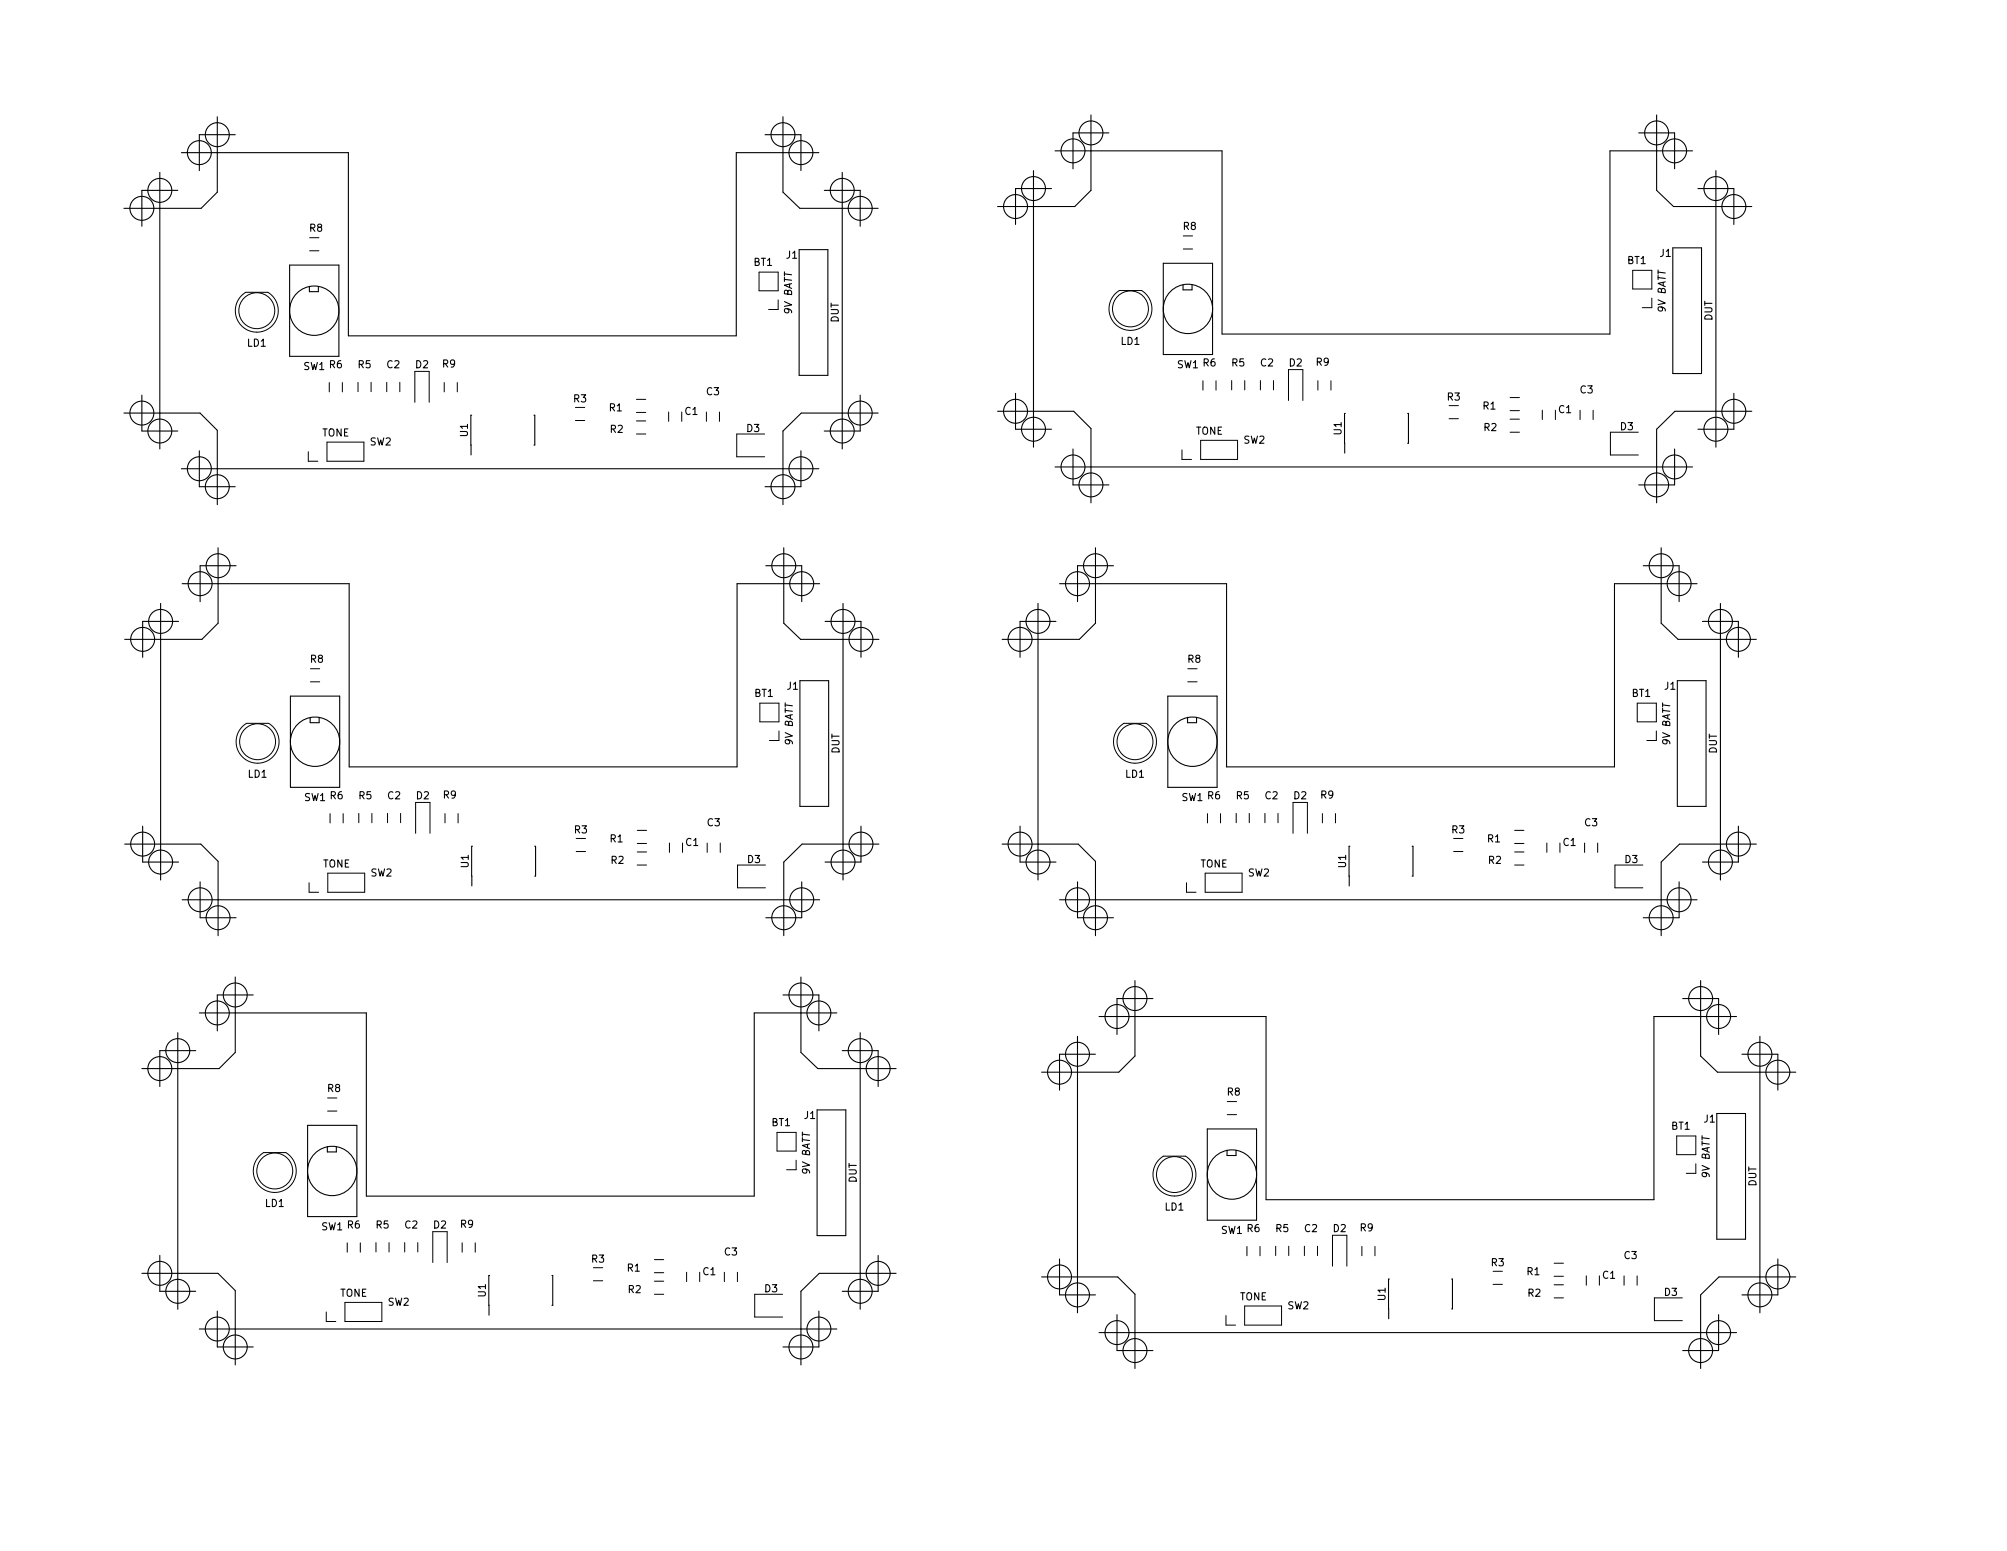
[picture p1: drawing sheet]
<svg xmlns="http://www.w3.org/2000/svg" width="279mm" height="216mm" viewBox="0 0 279 216" stroke-linecap="round" stroke-linejoin="round" font-family="sans-serif">
<defs><g id="words">
<g font-size="1.4">
<text x="43.1" y="32.3">R8</text>
<text x="109.5" y="36">J1</text>
<text x="164.7" y="32">R8</text>
<text x="231.1" y="35.7">J1</text>
<text x="104.9" y="37">BT1</text>
<text x="226.6" y="36.7">BT1</text>
<text x="110.2" y="43.7" transform="rotate(-90 110.2 43.7)">9V BATT</text>
<text x="116.8" y="44.9" transform="rotate(-90 116.8 44.9)">DUT</text>
<text x="156.1" y="48">LD1</text>
<text x="231.9" y="43.4" transform="rotate(-90 231.9 43.4)">9V BATT</text>
<text x="238.4" y="44.7" transform="rotate(-90 238.4 44.7)">DUT</text>
<text x="34.4" y="48.3">LD1</text>
<text x="42.2" y="51.5">SW1 R6</text>
<text x="49.9" y="51.3">R5</text>
<text x="53.9" y="51.3">C2</text>
<text x="57.9" y="51.3">D2</text>
<text x="61.6" y="51.2">R9</text>
<text x="163.9" y="51.3">SW1 R6</text>
<text x="171.5" y="51">R5</text>
<text x="175.5" y="51">C2</text>
<text x="179.5" y="51">D2</text>
<text x="183.2" y="50.9">R9</text>
<text x="79.9" y="56">R3</text>
<text x="84.8" y="57.3">R1</text>
<text x="95.4" y="57.7">C1</text>
<text x="98.4" y="55">C3</text>
<text x="201.5" y="55.7">R3</text>
<text x="206.5" y="57">R1</text>
<text x="206.6" y="60">R2</text>
<text x="217" y="57.5">C1</text>
<text x="220" y="54.8">C3</text>
<text x="225.6" y="59.9">D3</text>
<text x="44.8" y="60.7">TONE</text>
<text x="51.5" y="62">SW2</text>
<text x="65.1" y="60.8" transform="rotate(-90 65.1 60.8)">U1</text>
<text x="85" y="60.2">R2</text>
<text x="104" y="60.1">D3</text>
<text x="166.4" y="60.5">TONE</text>
<text x="173.1" y="61.7">SW2</text>
<text x="186.7" y="60.5" transform="rotate(-90 186.7 60.5)">U1</text>
<text x="43.2" y="92.3">R8</text>
<text x="165.4" y="92.3">R8</text>
<text x="105" y="97">BT1</text>
<text x="109.6" y="96">J1</text>
<text x="227.2" y="97">BT1</text>
<text x="231.7" y="96">J1</text>
<text x="110.4" y="103.7" transform="rotate(-90 110.4 103.7)">9V BATT</text>
<text x="116.9" y="104.9" transform="rotate(-90 116.9 104.9)">DUT</text>
<text x="232.5" y="103.7" transform="rotate(-90 232.5 103.7)">9V BATT</text>
<text x="239" y="104.9" transform="rotate(-90 239 104.9)">DUT</text>
<text x="34.5" y="108.2">LD1</text>
<text x="42.4" y="111.5">SW1 R6</text>
<text x="50" y="111.2">R5</text>
<text x="54" y="111.2">C2</text>
<text x="58" y="111.2">D2</text>
<text x="61.7" y="111.1">R9</text>
<text x="156.7" y="108.2">LD1</text>
<text x="164.5" y="111.5">SW1 R6</text>
<text x="172.1" y="111.2">R5</text>
<text x="176.1" y="111.2">C2</text>
<text x="180.1" y="111.2">D2</text>
<text x="183.9" y="111.1">R9</text>
<text x="80" y="116">R3</text>
<text x="84.9" y="117.2">R1</text>
<text x="95.5" y="117.8">C1</text>
<text x="98.5" y="115">C3</text>
<text x="202.1" y="116">R3</text>
<text x="207.1" y="117.2">R1</text>
<text x="217.6" y="117.8">C1</text>
<text x="220.6" y="115">C3</text>
<text x="44.9" y="120.8">TONE</text>
<text x="51.6" y="122">SW2</text>
<text x="65.2" y="120.8" transform="rotate(-90 65.2 120.8)">U1</text>
<text x="85.1" y="120.2">R2</text>
<text x="104.1" y="120.1">D3</text>
<text x="167.1" y="120.8">TONE</text>
<text x="173.7" y="122">SW2</text>
<text x="187.4" y="120.8" transform="rotate(-90 187.4 120.8)">U1</text>
<text x="207.2" y="120.2">R2</text>
<text x="226.2" y="120.1">D3</text>
<text x="45.6" y="152">R8</text>
<text x="112" y="155.8">J1</text>
<text x="170.9" y="152.5">R8</text>
<text x="107.4" y="156.8">BT1</text>
<text x="232.7" y="157.2">BT1</text>
<text x="237.2" y="156.2">J1</text>
<text x="36.9" y="168">LD1</text>
<text x="112.8" y="163.4" transform="rotate(-90 112.8 163.4)">9V BATT</text>
<text x="119.2" y="164.7" transform="rotate(-90 119.2 164.7)">DUT</text>
<text x="238" y="163.9" transform="rotate(-90 238 163.9)">9V BATT</text>
<text x="244.5" y="165.2" transform="rotate(-90 244.5 165.2)">DUT</text>
<text x="44.7" y="171.3">SW1 R6</text>
<text x="52.4" y="171">R5</text>
<text x="56.4" y="171">C2</text>
<text x="60.4" y="171">D2</text>
<text x="64.1" y="170.9">R9</text>
<text x="162.2" y="168.5">LD1</text>
<text x="170" y="171.7">SW1 R6</text>
<text x="177.6" y="171.5">R5</text>
<text x="181.6" y="171.5">C2</text>
<text x="185.6" y="171.5">D2</text>
<text x="189.4" y="171.4">R9</text>
<text x="82.4" y="175.7">R3</text>
<text x="87.3" y="177">R1</text>
<text x="87.5" y="180">R2</text>
<text x="97.9" y="177.5">C1</text>
<text x="100.9" y="174.8">C3</text>
<text x="106.5" y="179.9">D3</text>
<text x="207.6" y="176.3">R3</text>
<text x="212.6" y="177.5">R1</text>
<text x="223.1" y="178">C1</text>
<text x="226.1" y="175.3">C3</text>
<text x="47.3" y="180.5">TONE</text>
<text x="54" y="181.7">SW2</text>
<text x="67.6" y="180.5" transform="rotate(-90 67.6 180.5)">U1</text>
<text x="172.6" y="181">TONE</text>
<text x="179.2" y="182.3">SW2</text>
<text x="192.9" y="181" transform="rotate(-90 192.9 181)">U1</text>
<text x="212.7" y="180.5">R2</text>
<text x="231.7" y="180.4">D3</text>
</g>
</g></defs>
<g fill="none" stroke="#000" stroke-width=".15">
<path d="M30.2 16.2v10.6l-2.2 2.2h-10.7M32.7 18.8h-4.9v5M106.5 18.8h5v5M109 16.2v10.6l2.4 2.2h10.8M151.9 16v10.5l-2.3 2.3h-10.7M154.4 18.5h-5v5M228.1 18.5h5v5M230.6 16v10.5l2.4 2.3h10.9M22.2 24v38.5M24.7 26.5h-5v5M25.2 21.2h23.3v25.5h54v-25.5h11.5M40.3 36.9h6.9v12.7h-6.9z"/>
<path d="M43.1 39.9v.7h1.2v-.7M111.2 34.8h4v17.5h-4zM114.8 26.5h5v5M117.2 24v38.5M143.9 23.8v38.5M146.4 26.2h-5v5M146.9 21h23.2v25.5h54v-25.5h11.5M161.9 36.6h6.9v12.7h-6.9zM164.7 39.6v.7h1.2v-.7M232.9 34.5h4v17.5h-4zM236.4 26.2h5v5M238.9 23.8v38.5"/>
<path d="M17.3 57.5h10.6l2.3 2.4v10.4M19.7 55v5h5M65.7 57.8h-.1v5.5M74.3 57.8h.1v4.2h-.1M119.8 55v5h-5M122.2 57.5h-10.7l-2.5 2.5v10.3M138.9 57.3h10.6l2.4 2.4v10.3M141.4 54.7v5h5M187.3 57.6h-.1v5.5M196 57.6h.1v4.1h-.1M241.4 54.7v5h-5M243.9 57.3h-10.7l-2.6 2.4v10.3"/>
<path d="M25.2 65.3h88.8M27.8 62.7v5h4.9M30.4 76.3v10.4l-2.3 2.3h-10.7M32.9 78.7h-5v5M106.6 78.7h5v5M109.1 76.3v10.4l2.4 2.3h10.9M111.5 62.7v5h-5M146.9 65h88.7M149.4 62.5v5h5M152.5 76.3v10.4l-2.2 2.3h-10.8M155 78.7h-5v5M228.8 78.7h5v5"/>
<path d="M231.3 76.3v10.4l2.3 2.3h10.9M233.1 62.5v5h-5M22.4 84v38.5M24.9 86.5h-5v5M25.4 81.3h23.2v25.5h54v-25.5h11.5M40.4 96.9h6.9v12.7h-6.9zM43.2 99.8v.8h1.2v-.8M111.4 94.7h4v17.5h-4zM114.9 86.5h5v5M117.4 84v38.5M144.5 84v38.5M147 86.5h-5v5"/>
<path d="M147.5 81.3h23.3v25.5h54v-25.5h11.5M162.6 96.9h6.8v12.7h-6.8zM165.3 99.8v.8h1.3v-.8M233.5 94.7h4v17.5h-4zM237 86.5h5v5M239.5 84v38.5M17.4 117.5h10.6l2.4 2.4v10.3M19.9 115v5h5M65.8 117.8h-.1v5.5M74.4 117.8h.2v4.1h-.2M119.9 115v5h-5M122.4 117.5h-10.7l-2.6 2.5v10.2"/>
<path d="M139.5 117.5h10.6l2.4 2.4v10.3M142 115v5h5M187.9 117.8h-.1v5.5M196.6 117.8h.1v4.1h-.1M242 115v5h-5M244.5 117.5h-10.7l-2.5 2.5v10.2M25.4 125.2h88.7M27.9 122.8v5h5M32.7 136v10.5l-2.2 2.3h-10.8M35.3 138.5h-5.1v5M65.7 121.9h.1M109 138.5h5v5"/>
<path d="M111.5 136v10.5l2.3 2.3h11M111.6 122.8v5h-5M147.5 125.2h88.8M150 122.8v5h5M158 136.5v10.5l-2.3 2.2h-10.7M160.5 139h-5v5M233.8 122.8v5h-5M234.2 139h5v5M236.8 136.5v10.5l2.3 2.2h10.9M24.7 143.8v38.5M27.2 146.2h-5v5M27.8 141h23.2v25.5h54v-25.5h11.5"/>
<path d="M42.8 156.6h6.9v12.7h-6.9zM45.6 159.6v.7h1.2v-.7M113.8 154.5h4v17.5h-4zM117.2 146.2h5v5M119.8 143.8v38.5M150 144.2v38.5M152.5 146.8h-5v5M153 141.5h23.3v25.5h53.9v-25.5h11.6M168.1 157.2h6.8v12.7h-6.8zM239 155h4v17.5h-4zM242.5 146.8h5v5M245 144.2v38.5"/>
<path d="M19.7 177.3h10.6l2.4 2.3v10.4M22.2 174.7v5h5M68.2 177.6h-.2l.1 5.5M76.8 177.6h.2v4.1h-.2M122.2 174.7v5h-5M124.8 177.3h-10.7l-2.6 2.4v10.3M145 177.7h10.6l2.4 2.5v10.3M147.5 175.3v5h5M170.8 160.1v.8h1.3v-.8M193.4 178h-.1v5.6M202.1 178h.1v4.2h-.1M247.5 175.3v5h-5"/>
<path d="M250 177.7h-10.7l-2.5 2.6v10.2M27.8 185h88.7M30.2 182.5v5h5.1M114 182.5v5h-5M153 185.5h88.8M155.5 183v5h5M239.2 183v5h-5"/>
<circle cx="30.3" cy="18.8" r="1.67"/>
<circle cx="109" cy="18.8" r="1.67"/>
<circle cx="151.9" cy="18.5" r="1.67"/>
<circle cx="230.6" cy="18.5" r="1.67"/>
<circle cx="19.7" cy="29" r="1.67"/>
<circle cx="22.2" cy="26.5" r="1.67"/>
<circle cx="27.7" cy="21.3" r="1.67"/>
<circle cx="111.5" cy="21.3" r="1.67"/>
<circle cx="117.2" cy="26.5" r="1.67"/>
<circle cx="119.7" cy="29" r="1.67"/>
<circle cx="141.4" cy="28.8" r="1.67"/>
<circle cx="143.9" cy="26.3" r="1.67"/>
<circle cx="149.4" cy="21" r="1.67"/>
<circle cx="233.1" cy="21" r="1.67"/>
<circle cx="238.9" cy="26.3" r="1.67"/>
<circle cx="241.4" cy="28.8" r="1.67"/>
<circle cx="19.7" cy="57.5" r="1.67"/>
<circle cx="43.8" cy="43.2" r="3.4"/>
<circle cx="119.7" cy="57.5" r="1.67"/>
<circle cx="141.4" cy="57.2" r="1.67"/>
<circle cx="143.9" cy="59.8" r="1.67"/>
<circle cx="165.4" cy="43" r="3.4"/>
<circle cx="238.9" cy="59.8" r="1.67"/>
<circle cx="241.4" cy="57.2" r="1.67"/>
<circle cx="22.2" cy="60" r="1.67"/>
<circle cx="27.7" cy="65.2" r="1.67"/>
<circle cx="30.2" cy="67.8" r="1.67"/>
<circle cx="30.4" cy="78.8" r="1.67"/>
<circle cx="109" cy="67.8" r="1.67"/>
<circle cx="109.1" cy="78.8" r="1.67"/>
<circle cx="111.5" cy="65.2" r="1.67"/>
<circle cx="117.2" cy="60" r="1.67"/>
<circle cx="149.4" cy="65" r="1.67"/>
<circle cx="151.9" cy="67.5" r="1.67"/>
<circle cx="152.5" cy="78.8" r="1.67"/>
<circle cx="230.6" cy="67.5" r="1.67"/>
<circle cx="231.3" cy="78.8" r="1.67"/>
<circle cx="233.1" cy="65" r="1.67"/>
<circle cx="19.9" cy="89" r="1.67"/>
<circle cx="22.4" cy="86.5" r="1.67"/>
<circle cx="27.9" cy="81.3" r="1.67"/>
<circle cx="111.6" cy="81.3" r="1.67"/>
<circle cx="117.4" cy="86.5" r="1.67"/>
<circle cx="119.9" cy="89" r="1.67"/>
<circle cx="142" cy="89" r="1.67"/>
<circle cx="144.5" cy="86.5" r="1.67"/>
<circle cx="150" cy="81.3" r="1.67"/>
<circle cx="233.8" cy="81.3" r="1.67"/>
<circle cx="239.5" cy="86.5" r="1.67"/>
<circle cx="242" cy="89" r="1.67"/>
<circle cx="19.9" cy="117.5" r="1.67"/>
<circle cx="43.9" cy="103.2" r="3.4"/>
<circle cx="119.9" cy="117.5" r="1.67"/>
<circle cx="142" cy="117.5" r="1.67"/>
<circle cx="166" cy="103.2" r="3.4"/>
<circle cx="242" cy="117.5" r="1.67"/>
<circle cx="22.4" cy="120" r="1.67"/>
<circle cx="27.9" cy="125.3" r="1.67"/>
<circle cx="30.4" cy="127.7" r="1.67"/>
<circle cx="32.7" cy="138.5" r="1.67"/>
<circle cx="109.1" cy="127.7" r="1.67"/>
<circle cx="111.5" cy="138.5" r="1.67"/>
<circle cx="111.6" cy="125.3" r="1.67"/>
<circle cx="117.4" cy="120" r="1.67"/>
<circle cx="144.5" cy="120" r="1.67"/>
<circle cx="150" cy="125.3" r="1.67"/>
<circle cx="152.5" cy="127.7" r="1.67"/>
<circle cx="158" cy="139" r="1.67"/>
<circle cx="231.3" cy="127.7" r="1.67"/>
<circle cx="233.8" cy="125.3" r="1.67"/>
<circle cx="236.7" cy="139" r="1.67"/>
<circle cx="239.5" cy="120" r="1.67"/>
<circle cx="22.2" cy="148.8" r="1.67"/>
<circle cx="24.7" cy="146.3" r="1.67"/>
<circle cx="30.3" cy="141" r="1.67"/>
<circle cx="114" cy="141" r="1.67"/>
<circle cx="119.7" cy="146.3" r="1.67"/>
<circle cx="122.3" cy="148.8" r="1.67"/>
<circle cx="147.5" cy="149.3" r="1.67"/>
<circle cx="150" cy="146.8" r="1.67"/>
<circle cx="155.5" cy="141.5" r="1.67"/>
<circle cx="239.2" cy="141.5" r="1.67"/>
<circle cx="245" cy="146.8" r="1.67"/>
<circle cx="247.5" cy="149.3" r="1.67"/>
<circle cx="22.2" cy="177.2" r="1.67"/>
<circle cx="24.8" cy="179.7" r="1.67"/>
<circle cx="46.2" cy="163" r="3.4"/>
<circle cx="119.7" cy="179.7" r="1.67"/>
<circle cx="122.3" cy="177.2" r="1.67"/>
<circle cx="147.5" cy="177.7" r="1.67"/>
<circle cx="171.5" cy="163.5" r="3.4"/>
<circle cx="247.5" cy="177.7" r="1.67"/>
<circle cx="30.2" cy="185" r="1.67"/>
<circle cx="32.7" cy="187.5" r="1.67"/>
<circle cx="111.5" cy="187.5" r="1.67"/>
<circle cx="114" cy="185" r="1.67"/>
<circle cx="150" cy="180.2" r="1.67"/>
<circle cx="155.5" cy="185.5" r="1.67"/>
<circle cx="158" cy="188" r="1.67"/>
<circle cx="236.7" cy="188" r="1.67"/>
<circle cx="239.2" cy="185.5" r="1.67"/>
<circle cx="245" cy="180.2" r="1.67"/>
</g>
<g fill="none" stroke="#000" stroke-width=".14">
<path d="M43.1 34.9h1.3M43.1 33.1h1.3M105.7 37.9h2.6v2.6h-2.6zM164.7 32.8h1.3M164.7 34.7h1.3M227.3 37.6h2.7v2.6h-2.7zM33.6 41.2l.6-.5h3.1a2.99 2.99 0 0 1 .9 4.3 2.99 2.99 0 0 1-4.4 .6 2.99 2.99 0 0 1-.2-4.4zM45.8 53.3v1.3M47.7 53.3v1.3M49.8 53.2v1.3M51.7 53.2v1.3M53.8 53.2v1.3"/>
<path d="M55.7 53.2v1.3M57.7 51.7v4.3M59.7 51.7v4.3M61.8 53.3v1.3M63.7 53.3v1.3M80.1 56.7h1.3M80.1 58.5h1.3M88.6 58.6h1.3M88.6 57.4h1.3M88.6 55.6h1.3M93.1 57.3v1.4M94.9 57.3v1.4"/>
<path d="M98.3 57.4v1.3M100.2 57.4v1.3M108.3 41.7v1.4h-1.3M155.2 40.9l.6-.5h3.1a2.99 2.99 0 0 1 .9 4.3 2.99 2.99 0 0 1-4.3 .6 2.99 2.99 0 0 1-.3-4.4zM167.5 53v1.3M169.3 53v1.3M171.5 53v1.3M173.3 53v1.3M175.5 53v1.3M177.3 53v1.3M179.4 51.4v4.3M181.4 51.4v4.3"/>
<path d="M183.5 53v1.3M185.3 53v1.3M201.7 58.3h1.3M201.7 56.5h1.3M210.2 55.3h1.3M210.2 57.2h1.3M210.2 58.3h1.3M214.7 57.1v1.3M216.5 57.1v1.3M220 57.1v1.3M221.8 57.1v1.3M230 41.5v1.3h-1.4"/>
<path d="M42.9 62.9v1.3h1.4M45.5 61.5h5.2v2.7h-5.2zM88.6 60.4h1.3M106.4 60.4h-3.8v3.2h3.8M164.5 62.6v1.4h1.4M167.1 61.3h5.2v2.7h-5.2zM210.2 60.2h1.3M228.1 60.2h-3.9v3.1h3.9M43.2 93.1h1.3M43.2 94.9h1.3M105.8 97.9h2.6v2.6h-2.6zM165.4 93.1h1.3"/>
<path d="M165.4 94.9h1.3M227.9 97.9h2.7v2.6h-2.7zM33.7 101.2l.6-.5h3.1a2.99 2.99 0 0 1 .9 4.3 2.99 2.99 0 0 1-4.3 .6 2.99 2.99 0 0 1-.3-4.4zM45.9 113.3v1.3M47.8 113.3v1.3M49.9 113.2v1.3M51.8 113.2v1.3M53.9 113.2v1.3M55.8 113.2v1.3M57.9 111.7v4.3M59.9 111.7v4.3M61.9 113.2v1.3"/>
<path d="M63.8 113.2v1.3M80.2 118.5h1.3M80.2 116.7h1.3M88.7 115.6h1.3M88.7 117.4h1.3M88.7 118.6h1.3M93.2 117.4v1.3M95 117.4v1.3M98.4 117.4v1.3M100.3 117.4v1.3M108.4 101.8v1.3h-1.3M155.9 101.2l.6-.5h3a2.99 2.99 0 0 1 .9 4.3 2.99 2.99 0 0 1-4.3 .6 2.99 2.99 0 0 1-.2-4.4z"/>
<path d="M168.1 113.3v1.3M169.9 113.3v1.3M172.1 113.2v1.3M173.9 113.2v1.3M176.1 113.2v1.3M177.9 113.2v1.3M180 111.7v4.3M182 111.7v4.3M184.1 113.2v1.3M185.9 113.2v1.3M202.4 118.5h1.3M202.4 116.7h1.3"/>
<path d="M210.9 115.6h1.3M210.9 117.4h1.3M210.9 118.6h1.3M215.3 117.4v1.3M217.2 117.4v1.3M220.6 117.4v1.3M222.4 117.4v1.3M230.6 101.8v1.3h-1.3M43 122.9v1.3h1.4M45.6 121.5h5.2v2.7h-5.2zM88.7 120.4h1.3M106.6 120.4h-3.9v3.2h3.9"/>
<path d="M165.2 122.9v1.3h1.3M167.8 121.5h5.1v2.7h-5.1zM210.9 120.4h1.3M228.7 120.4h-3.9v3.2h3.9M45.6 154.7h1.3M45.6 152.8h1.3M108.2 157.6h2.6v2.6h-2.6zM170.9 153.3h1.3M170.9 155.2h1.3M233.4 158.1h2.7v2.6h-2.7zM36.1 160.9l.6-.5h3.1a2.99 2.99 0 0 1 .9 4.3 2.99 2.99 0 0 1-4.4 .6 2.99 2.99 0 0 1-.2-4.4zM48.3 173v1.3"/>
<path d="M50.2 173v1.3M52.3 173v1.3M54.2 173v1.3M56.3 173v1.3M58.2 173v1.3M60.3 171.5v4.2M62.3 171.5v4.2M64.3 173v1.3M66.2 173v1.3M82.6 176.5h1.3M82.6 178.3h1.3M91.1 178.3h1.3"/>
<path d="M91.1 177.2h1.3M91.1 175.3h1.3M95.6 177.1v1.3M97.4 177.1v1.3M100.8 177.1v1.3M102.7 177.1v1.3M110.8 161.5v1.3h-1.3M161.3 161.4l.7-.5h3a2.99 2.99 0 0 1 .9 4.3 2.99 2.99 0 0 1-4.3 .6 2.99 2.99 0 0 1-.3-4.4zM173.6 173.5v1.3M175.4 173.5v1.3M177.6 173.5v1.3M179.4 173.5v1.3"/>
<path d="M181.6 173.5v1.3M183.4 173.5v1.3M185.5 172v4.3M187.5 172v4.3M189.6 173.5v1.3M191.4 173.5v1.3M207.9 178.8h1.3M207.9 177h1.3M216.4 175.8h1.3M216.4 177.7h1.3M216.4 178.8h1.3M220.8 177.6v1.3"/>
<path d="M222.7 177.6v1.3M226.1 177.6v1.3M227.9 177.6v1.3M236.1 162v1.3h-1.3M45.4 182.6v1.4h1.3M48 181.3h5.2v2.7h-5.2zM91.1 180.2h1.3M108.9 180.2h-3.8v3.1h3.8M170.7 183.1v1.4h1.3M173.3 181.8h5.1v2.7h-5.1zM216.4 180.7h1.3M234.2 180.7h-3.9v3.1h3.9"/>
<circle cx="35.7" cy="43.2" r="2.5"/>
<circle cx="157.4" cy="43" r="2.5"/>
<circle cx="35.9" cy="103.2" r="2.5"/>
<circle cx="158" cy="103.2" r="2.5"/>
<circle cx="38.2" cy="163" r="2.5"/>
<circle cx="163.5" cy="163.5" r="2.5"/>
</g>
<use href="#words"/>
</svg>
